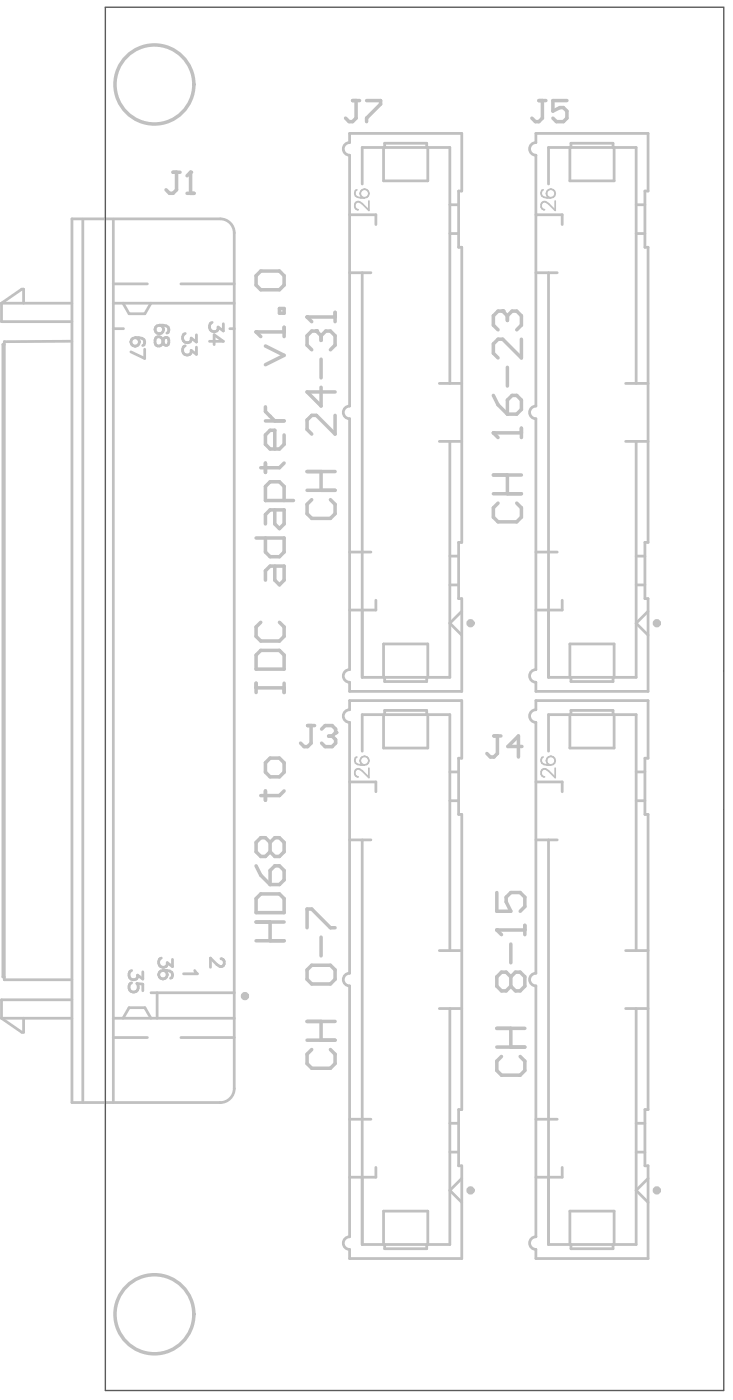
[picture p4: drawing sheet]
<svg xmlns="http://www.w3.org/2000/svg" width="176mm" height="337mm" viewBox="0 0 176 337" stroke-linecap="round" stroke-linejoin="round" font-family="sans-serif">
<g fill="none" stroke="#c0c0c0" stroke-width=".66">
<path d="M84.1 34.3v-2.2h27v13.9h-.7v13.5h.7v71h-.7v13.6h.7v22.3h-27v-2.2M84.1 37.4v60.3M92.3 35.5v8h10.6v-8M92.6 35.5v-1h10.1v1M129 34.3v-2.2h27v13.9h-.8v13.5h.8v71h-.8v13.6h.8v22.3h-27v-2.2M129 37.4v60.3M137.1 35.5v8h10.7v-8M137.4 35.5v-1h10.1v1M19.9 52.7v212.6M27.3 52.7v212.6M53 52.7h-35.7v212.6h35.7M56.4 56.1v205.8"/>
<path d="M84.1 51.7h6.4v2.3M87.2 44.3v-8.8h21.1v56.8M108.3 56.2h2.1M108.3 49.3h2.1M129 51.7h6.3v2.3M132 44.3v-8.8h21.1v56.8M153.1 56.2h2.1M153.1 49.3h2.1M.4 73v4.4h16.9M.4 73l4.9-3.4h.4v3.4M.4 73h16.9M27.3 79.1h2.4"/>
<path d="M27.3 73h29.1M27.3 68.3h8.2M29.6 73l1.5 2.5h3.8l1.4-2.5M38.4 78.3l1.6 .1a.97 .97 0 0 1 .6 .8 .97 .97 0 0 1-.4 1M43.5 68.3h12.9M51.1 77.6a1.13 1.13 0 0 0-.5 1.8 1.13 1.13 0 0 0 1.9-.2v-.5l1.2 1v-1.8M55.3 79.1h1.1M84.1 65.6h5.2M87.2 65.6v97.4h21.1v-56.8M129 65.6h5.1M132 65.6v97.4h21.1v-56.8M1 82.9h-.3v152.2h.3"/>
<path d="M17.3 82.1l-16.3 .1v153.6h16.3M32.6 81.3a1.68 1.68 0 0 1 2.2 .9l-.1 .8-.4 .2M34.8 84v2.3l-3.3-1.6M37.6 81.2a1.01 1.01 0 0 1 1.6 .8l.2 .6a.67 .67 0 0 0 1.1 .3 1.26 1.26 0 0 0-.3-1.7h-.4a1.83 1.83 0 0 0-.8 1.6 .92 .92 0 0 1-.9 .5 .92 .92 0 0 1-.8-.8v-.7zM44.6 80.3a1.13 1.13 0 0 0-.4 1.8 1.13 1.13 0 0 0 1.8-.3v-.4l1.3 .9v-1.7M44.6 83.2a1.13 1.13 0 0 0-.4 1.8 1.13 1.13 0 0 0 1.8-.2v-.5l1.3 1v-1.8M50.4 82.1h3.3l-2.2-1.5v2.3M105.7 92.3h5.4M150.6 92.3h5.4M84.1 100.8v60.3M105.7 106.2h5.4M129 100.8v60.3"/>
<path d="M150.6 106.2h5.4M84.1 132.9h5.2M108.3 133.8h2.1M129 132.9h5.1M153.1 133.8h2.1M90.5 144.4v2.4h-6.4M108.3 140.8h2.1M111.1 147.1l-2.8 2.9 2.8 2.9M135.3 144.4v2.4h-6.3M153.1 140.8h2.1M156 147.1l-2.9 2.9 2.9 2.9M84.1 170.8v-2.2h27v13.9h-.7v13.5h.7v71h-.7v13.5h.7v22.4h-27v-2.2"/>
<path d="M84.1 173.8v60.4M92.3 163v-8h10.6v8M92.3 172v8h10.6v-8M92.6 163v1h10.1v-1M92.6 172v-1h10.1v1M129 170.8v-2.2h27v13.9h-.8v13.5h.8v71h-.8v13.5h.8v22.4h-27v-2.2M129 173.8v60.4M137.1 163v-8h10.7v8M137.1 172v8h10.7v-8M137.4 163v1h10.1v-1M137.4 172v-1h10.1v1M84.1 188.2h6.4v2.3"/>
<path d="M87.2 180.8v-8.8h21.1v56.8M108.3 192.7h2.1M108.3 185.8h2.1M129 188.2h6.3v2.3M132 180.8v-8.8h21.1v56.8M153.1 192.7h2.1M153.1 185.8h2.1M84.1 202.1h5.2M87.2 202.1v97.4h21.1v-56.8M129 202.1h5.1M132 202.1v97.4h21.1v-56.8M36.3 238.9h20.1"/>
<path d="M37.8 238.9v6.1M38.8 230.6a1.13 1.13 0 0 0-.4 1.8 1.13 1.13 0 0 0 1.8-.3v-.4l1.3 .9v-1.7M39.3 233.5a1.68 1.68 0 0 1 2.2 1l-.2 .8-.3 .1M46.9 233.6l.6 .7h-3.3M53.2 230.7l.6 .3 .2 1a.81 .81 0 0 1-1.3 .5l-2.1-1.9v2.2M84.1 237.3v60.3M105.7 228.8h5.4M129 237.3v60.3M150.6 228.8h5.4M.4 245l4.9 3.4h.4v-3.4M.4 245h16.9M17.3 240.6h-16.9v4.4"/>
<path d="M27.3 249.7h8.2M27.3 245h29.1M29.6 245l1.5-2.5h3.8l1.4 2.5M43.5 249.7h12.9M105.7 242.7h5.4M150.6 242.7h5.4M84.1 269.3h5.2M108.3 277.2h2.1M108.3 270.3h2.1M129 269.3h5.1M153.1 277.2h2.1M153.1 270.3h2.1"/>
<path d="M90.5 280.9v2.4h-6.4M92.3 299.5v-8h10.6v8M92.6 299.5v1h10.1v-1M111.1 283.6l-2.8 2.9 2.8 2.8M135.3 280.9v2.4h-6.3M137.1 299.5v-8h10.7v8M137.4 299.5v1h10.1v-1M156 283.6l-2.9 2.9 2.9 2.8"/>
<circle cx="38.3" cy="79.3" r="1.03"/>
<circle cx="32.5" cy="82.3" r="1.03"/>
<circle cx="39.2" cy="234.5" r="1.03"/>
</g>
<g fill="none" stroke="#c0c0c0" stroke-width=".42">
<path d="M85.9 182.2a1 1 0 0 0-.3 1.4l.4 .3 1.6 .2M88.8 184.9v2.2l-1.6-1.6a1.01 1.01 0 0 0-1.6-.2l-.2 1 .3 .5 .5 .2M130.7 182.2a1 1 0 0 0-.3 1.4l.5 .3 1.6 .2M133.6 184.9v2.2l-1.6-1.6a1.05 1.05 0 0 0-1.5-.3l-.3 .5v.6l.3 .5 .5 .2"/>
<circle cx="87.7" cy="183.1" r="1.05"/>
<circle cx="132.6" cy="183.1" r="1.05"/>
</g>
<path d="M41.6 41.4h1.7M42.5 41.4v4.3l-.9 .8h-.8l-.8-.8M45 46.5h1.7M45.9 41.4v5.1" fill="none" stroke="#c0c0c0" stroke-width=".84"/>
<circle cx="45.9" cy="41.4" r=".42" fill="#c0c0c0"/>
<path d="M45.9 41.4l-.9 .9M74 174.6h1.7M74.9 174.6v4.2l-.9 .9h-.8l-.9-.9M77.4 175.4l.8-.8h1.7l.9 .8v.9" fill="none" stroke="#c0c0c0" stroke-width=".84"/>
<circle cx="80.8" cy="176.3" r=".42" fill="#c0c0c0"/>
<g fill="none" stroke="#c0c0c0" stroke-width=".84">
<path d="M76.1 79.7h-1.1l-1.1 1.1v2.2l1.1 1.2M77.3 86.4v4.5M77.3 93.2v4.5l-3.4-3.4h6.7M80.6 100v4.5l-4.5-4.5h-1.1l-1.1 1.1v2.2l1.1 1.2M73.9 118h6.7M73.9 113.5h6.7M77.3 113.5v4.5M75 120.2l-1.1 1.2v2.2l1.1 1.1h4.5l1.1-1.1v-2.2l-1.1-1.2M79.1 177.1h.8M79.9 177.1l.9 .9v.8l-.9 .9h-1.7l-.8-.9M80.8 176.3l-.9 .8M118.9 177.1h1.6"/>
<path d="M119.7 177.1v4.2l-.8 .9h-.9l-.8-.9M125.6 179.6h-3.4l2.6-2.5v5.1M73.9 223.3v-4.5h1.1l4.5 4.5h1.1M75 232.3h4.5l1.1 1.1v2.3l-1.1 1.1h-4.5l-1.1-1.1v-2.3zM77.3 225.5v4.5M73.9 250.3h6.7M73.9 245.8h6.7M75 252.6l-1.1 1.1v2.2l1.1 1.2h4.5l1.1-1.2v-2.2l-1.1-1.1M77.3 245.8v4.5"/>
</g>
<path d="M31.7 233.6a1.13 1.13 0 0 0-.4 1.8 1.13 1.13 0 0 0 1.8-.3v-.4l1.3 .9v-1.7M31.7 236.5a1.18 1.18 0 0 0-.5 1.7 1.18 1.18 0 0 0 1.8 .2 1.18 1.18 0 0 0-.1-1.7l1.5 .1v1.6" fill="none" stroke="#c0c0c0" stroke-width=".66"/>
<circle cx="76.1" cy="79.7" r=".42" fill="#c0c0c0"/>
<path d="M73.9 76.3h6.7M76.1 79.7l1.2 1.1M80.6 75.2v2.2M77.3 80.8v1.1M77.3 80.8l1.1-1.1h1.1l1.1 1.1v2.2l-1.1 1.2" fill="none" stroke="#c0c0c0" stroke-width=".84"/>
<circle cx="73.9" cy="76.3" r=".42" fill="#c0c0c0"/>
<path d="M73.9 76.3l1.1 1.1M119.6 223.8h6.7M122.9 235.1l-1.1-1.2h-1.1l-1.1 1.2v2.2l1.1 1.2h1.1l1.1-1.2M122.9 235.1l1.2-1.2h1.1l1.1 1.2v2.2l-1.1 1.2h-1.1l-1.2-1.2M122.9 227.2v4.5M122.9 235.1v2.2M126.3 222.7v2.2M119.6 252h6.7M119.6 247.5h6.7M120.7 254.2l-1.1 1.2v2.2l1.1 1.1h4.5l1.1-1.1v-2.2l-1.1-1.2M122.9 247.5v4.5" fill="none" stroke="#c0c0c0" stroke-width=".84"/>
<g fill="none" stroke="#c0c0c0" stroke-width=".42">
<path d="M85.9 45.7a1 1 0 0 0-.3 1.4l.4 .4 1.6 .1M88.8 48.4v2.2l-1.6-1.6a1.04 1.04 0 0 0-1.5-.3l-.3 .5v.6l.3 .5 .5 .2"/>
<circle cx="87.7" cy="46.6" r="1.05"/>
</g>
<circle cx="119.6" cy="223.8" r=".42" fill="#c0c0c0"/>
<path d="M118.7 118.8h6.8M118.7 114.3h6.8M118.7 104.2h6.8M122.1 114.3v4.5M125.5 103v2.3M119.8 121.1l-1.1 1.1v2.3l1.1 1.1h4.5l1.2-1.1v-2.3l-1.2-1.1M119.6 214.8v4.5h3.3l-1.1-2.3v-1.1l1.1-1.1h2.3l1.1 1.1v2.3l-1.1 1.1M119.6 223.8l1.1 1.1" fill="none" stroke="#c0c0c0" stroke-width=".84"/>
<circle cx="118.7" cy="104.2" r=".42" fill="#c0c0c0"/>
<path d="M121 74.9h-1.2l-1.1 1.1v2.2l1.1 1.2M118.7 95.2l1.1 2.2 2.3 2.3M122.1 88.4v4.5M123.2 95.2h1.1l1.2 1.1v2.2l-1.2 1.2h-2.2v-3.4zM125.5 81.6v4.5l-4.5-4.5h-1.2l-1.1 1.2v2.2l1.1 1.1M118.7 104.2l1.1 1.1" fill="none" stroke="#c0c0c0" stroke-width=".84"/>
<circle cx="121" cy="74.9" r=".42" fill="#c0c0c0"/>
<g fill="none" stroke="#c0c0c0" stroke-width=".84">
<path d="M61.6 79.9h6.8M68.4 78.7v2.3M121 74.9l1.1 1.1M122.1 76v1.1M122.1 76l1.1-1.1h1.1l1.2 1.1v2.2l-1.2 1.2M63.9 97.9v1.1l2.2 2.3M63.9 83.3l4.5 2.2-4.5 2.3M63.9 111.4v2.3M63.9 101.3h4.5M68.4 104.7v2.2l-1.2 1.2h-2.2l-1.1-1.2v-2.2l1.1-1.2h1.1v4.6M68.4 111.4l-1.2 1.2h-4.5M61.6 129.5h6.8v3.3l-1.2 1.2h-2.2l-1.1-1.2v-3.3"/>
<path d="M66.1 122.7v3.4l1.1 1.1 1.2-1.1v-3.4h-3.4l-1.1 1.1v2.3M66.1 136.2v3.4l1.1 1.1 1.2-1.1v-3.4h-3.4l-1.1 1.2v2.2M68.4 120.4v-3.3l-1.2-1.2h-2.2l-1.1 1.2v3.3h6.7M62.7 149.8l-1.1 1.1v2.2l1.1 1.2h4.5l1.2-1.2v-2.2l-1.2-1.1M62.7 156.5h4.5l1.2 1.1v3.4h-6.8v-3.4zM61.6 164.4v2.3M61.6 165.5h6.8M68.4 164.4v2.3M63.9 190.3v2.3M65 182.4h2.2l1.2 1.2v2.2l-1.2 1.1h-2.2l-1.1-1.1v-2.2zM68.4 190.3l-1.2 1.2h-4.5M61.6 208.4l1.1 2.2 2.3 2.3"/>
<path d="M62.7 215.1h4.5l1.2 1.1v3.4h-6.8v-3.4zM65 202.7v2.3M65 202.7l1.1-1.1h1.1l1.2 1.1v2.3l-1.2 1.1h-1.1l-1.1-1.1M65 202.7l-1.1-1.1h-1.2l-1.1 1.1v2.3l1.1 1.1h1.2l1.1-1.1M66.1 208.4h1.1l1.2 1.1v2.2l-1.2 1.2h-2.2v-3.4zM61.6 226.4h6.8M61.6 221.9h6.8M65 221.9v4.5"/>
</g>
<g fill="none" stroke="#c0c0c0" stroke-width=".42">
<path d="M130.7 45.7a1 1 0 0 0-.3 1.4l.5 .4 1.6 .1M133.6 48.4v2.2l-1.6-1.6a1.04 1.04 0 0 0-1.5-.3l-.3 .5v.6l.3 .5 .5 .2"/>
<circle cx="132.6" cy="46.6" r="1.05"/>
</g>
<circle cx="61.6" cy="79.9" r=".42" fill="#c0c0c0"/>
<g fill="none" stroke="#c0c0c0" stroke-width=".84">
<path d="M84.8 24.2h1.7M85.7 24.2v4.2l-.9 .9h-.8l-.8-.9M88.2 24.2h3.4v.8l-3.4 3.4v.9M129.7 24.2h1.7M130.5 24.2v4.2l-.8 .9h-.9l-.8-.9M136.4 24.2h-3.4v2.5l1.7-.8h.9l.8 .8v1.7l-.8 .9h-1.7l-.9-.9M61.6 79.9l1.1 1.1M62.7 65.2h4.5l1.2 1.2v2.2l-1.2 1.1h-4.5l-1.1-1.1v-2.2zM67.2 74.2h1.2v1.2h-1.2z"/>
<circle cx="37.1" cy="20.3" r="9.5"/>
<circle cx="37.1" cy="316.3" r="9.5"/>
</g>
<g fill="none" stroke="#c0c0c0" stroke-width=".66">
<path d="M84.1 34.3a1.52 1.52 0 0 0-1.5 1.5 1.52 1.52 0 0 0 1.5 1.6M129 34.3a1.52 1.52 0 0 0-1.6 1.5 1.52 1.52 0 0 0 1.6 1.6M53 52.7a3.4 3.4 0 0 1 3.4 3.4M84.1 97.7a1.52 1.52 0 0 0-1.5 1.5 1.52 1.52 0 0 0 1.5 1.6M129 97.7a1.52 1.52 0 0 0-1.6 1.5 1.52 1.52 0 0 0 1.6 1.6M84.1 161.1a1.52 1.52 0 0 0-1.5 1.6 1.52 1.52 0 0 0 1.5 1.5M84.1 170.8a1.52 1.52 0 0 0-1.5 1.5 1.52 1.52 0 0 0 1.5 1.5M129 161.1a1.52 1.52 0 0 0-1.6 1.6 1.52 1.52 0 0 0 1.6 1.5M129 170.8a1.52 1.52 0 0 0-1.6 1.5 1.52 1.52 0 0 0 1.6 1.5M84.1 234.2a1.52 1.52 0 0 0-1.5 1.5 1.52 1.52 0 0 0 1.5 1.6M129 234.2a1.52 1.52 0 0 0-1.6 1.5 1.52 1.52 0 0 0 1.6 1.6M56.4 261.9a3.4 3.4 0 0 1-3.4 3.4"/>
<path d="M84.1 297.6a1.52 1.52 0 0 0-1.5 1.5 1.52 1.52 0 0 0 1.5 1.6M129 297.6a1.52 1.52 0 0 0-1.6 1.5 1.52 1.52 0 0 0 1.6 1.6"/>
</g>
<g fill="none" stroke="#c0c0c0" stroke-width=".99">
<circle cx="113.2" cy="150" r=".5"/>
<circle cx="158.1" cy="150" r=".5"/>
<circle cx="58.9" cy="239.7" r=".5"/>
<circle cx="113.2" cy="286.5" r=".5"/>
<circle cx="158.1" cy="286.5" r=".5"/>
</g>
<path d="M25.4 1.7h148.8v332.9h-148.8z" fill="none" stroke="#5a5a5a" stroke-width=".33"/>
</svg>
